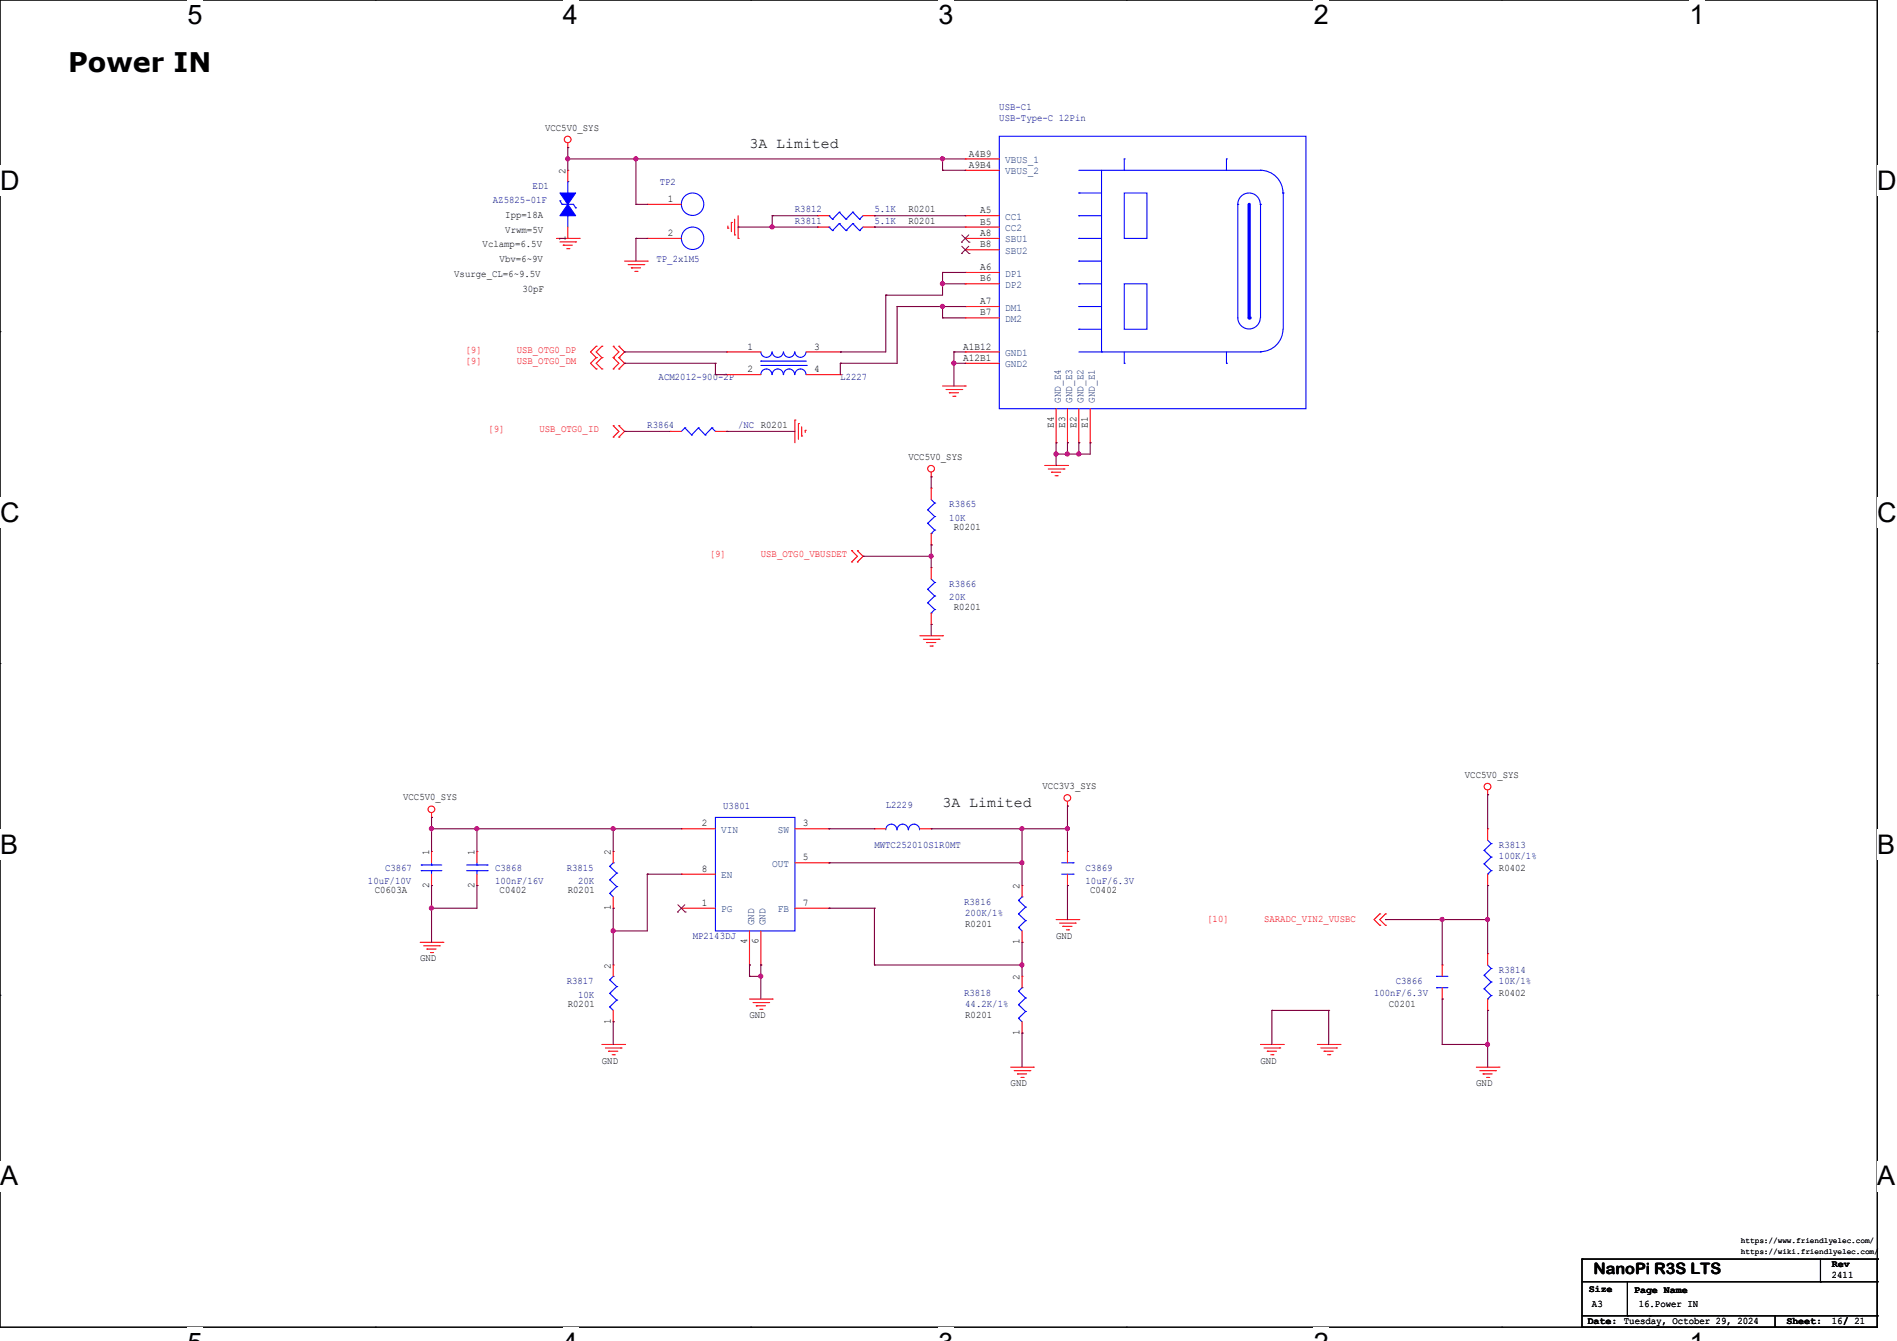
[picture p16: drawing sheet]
<svg xmlns="http://www.w3.org/2000/svg" width="297mm" height="210mm" viewBox="0 0 297 210" stroke-linecap="round" stroke-linejoin="round" font-family="sans-serif">
<defs><g id="words">
<g font-size="4.2">
<text x="29.4" y="3.8">5</text>
<text x="88.1" y="3.8">4</text>
<text x="146.9" y="3.8">3</text>
<text x="205.7" y="3.8">2</text>
<text x="264.5" y="3.8">1</text>
<text x="10.7" y="11.3">Power IN</text>
<text x="0" y="29.8">D</text>
<text x="293.9" y="29.8">D</text>
<text x="0" y="81.7">C</text>
<text x="293.9" y="81.7">C</text>
<text x="0" y="133.7">B</text>
<text x="293.9" y="133.7">B</text>
<text x="0" y="185.6">A</text>
<text x="293.9" y="185.6">A</text>
</g>
<text font-size="2.5" x="249.5" y="199.5">NanoPi R3S LTS</text>
<g font-size="2.3">
<text x="117.3" y="23.2">3A Limited</text>
<text x="147.6" y="126.3">3A Limited</text>
</g>
<g font-size="1.6" fill="#00007f">
<text x="156.5" y="17.2">USB-C1</text>
<text x="156.5" y="19">USB-Type-C 12Pin</text>
<text x="83.4" y="29.7">ED1</text>
<text x="103.3" y="29">TP2</text>
<text x="77.2" y="31.8">AZ5825-01F</text>
<text x="124.5" y="35">R3811</text>
<text x="124.5" y="33.2">R3812</text>
<text x="136.9" y="35">5.1K</text>
<text x="136.9" y="33.2">5.1K</text>
<text x="102.8" y="41.1">TP_2x1M5</text>
<text x="103.1" y="59.6">ACM2012-900-2P</text>
<text x="131.6" y="59.6">L2227</text>
<text x="101.3" y="67">R3864</text>
<text x="115.6" y="67">/NC R0201</text>
<text x="148.6" y="79.5">R3865</text>
<text x="148.6" y="81.6">10K</text>
<text x="148.6" y="91.9">R3866</text>
<text x="148.6" y="94">20K</text>
<text x="113.2" y="126.7">U3801</text>
<text x="138.7" y="126.6">L2229</text>
<text x="60.3" y="136.4">C3867</text>
<text x="77.5" y="136.4">C3868</text>
<text x="88.7" y="136.4">R3815</text>
<text x="136.9" y="132.8">MWTC252010S1R0MT</text>
<text x="170" y="136.4">C3869</text>
<text x="234.7" y="132.8">R3813</text>
<text x="234.7" y="134.6">100K/1%</text>
<text x="57.6" y="138.5">10uF/10V</text>
<text x="77.5" y="138.5">100nF/16V</text>
<text x="90.5" y="138.5">20K</text>
<text x="151" y="141.7">R3816</text>
<text x="151.1" y="143.5">200K/1%</text>
<text x="170" y="138.5">10uF/6.3V</text>
<text x="108.5" y="147">MP2143DJ</text>
<text x="88.7" y="154.1">R3817</text>
<text x="151" y="155.9">R3818</text>
<text x="215.1" y="155.9">100nF/6.3V</text>
<text x="218.5" y="154.1">C3866</text>
<text x="234.7" y="152.4">R3814</text>
<text x="234.7" y="154.1">10K/1%</text>
<text x="90.5" y="156.2">10K</text>
<text x="151.1" y="157.7">44.2K/1%</text>
</g>
<g font-size="1.6">
<text x="85.3" y="20.4">VCC5V0_SYS</text>
<text x="88.5" y="27.2" transform="rotate(-90 88.5 27.2)">2</text>
<text x="151.7" y="24.5">A4B9</text>
<text x="151.7" y="26.3">A9B4</text>
<text x="79.1" y="34.1">Ipp=18A</text>
<text x="104.6" y="31.6">1</text>
<text x="142.2" y="35">R0201</text>
<text x="142.2" y="33.2">R0201</text>
<text x="153.5" y="33.4">A5</text>
<text x="153.5" y="35.2">B5</text>
<text x="75.6" y="38.7">Vclamp=6.5V</text>
<text x="78.2" y="41.1">Vbv=6~9V</text>
<text x="79.1" y="36.4">Vrwm=5V</text>
<text x="88.5" y="37.7" transform="rotate(-90 88.5 37.7)">1</text>
<text x="104.6" y="37">2</text>
<text x="153.5" y="37">A8</text>
<text x="153.5" y="38.7">B8</text>
<text x="71.1" y="43.3">Vsurge_CL=6~9.5V</text>
<text x="81.8" y="45.7">30pF</text>
<text x="153.5" y="42.3">A6</text>
<text x="153.5" y="47.6">A7</text>
<text x="153.5" y="44.1">B6</text>
<text x="153.5" y="49.4">B7</text>
<text x="117" y="54.7">1</text>
<text x="117" y="58.3">2</text>
<text x="127.5" y="54.7">3</text>
<text x="127.5" y="58.3">4</text>
<text x="150.8" y="54.7">A1B12</text>
<text x="150.8" y="56.5">A12B1</text>
<text x="165" y="67" transform="rotate(-90 165 67)">E4</text>
<text x="166.8" y="67" transform="rotate(-90 166.8 67)">E3</text>
<text x="168.5" y="67" transform="rotate(-90 168.5 67)">E2</text>
<text x="170.3" y="67" transform="rotate(-90 170.3 67)">E1</text>
<text x="142.2" y="72">VCC5V0_SYS</text>
<text x="149.3" y="83">R0201</text>
<text x="149.3" y="95.5">R0201</text>
<text x="63.1" y="125.3">VCC5V0_SYS</text>
<text x="163.2" y="123.6">VCC3V3_SYS</text>
<text x="229.4" y="121.8">VCC5V0_SYS</text>
<text x="109.9" y="129.4">2</text>
<text x="125.7" y="129.4">3</text>
<text x="67.2" y="133.9" transform="rotate(-90 67.2 133.9)">1</text>
<text x="74.3" y="133.9" transform="rotate(-90 74.3 133.9)">1</text>
<text x="95.6" y="133.9" transform="rotate(-90 95.6 133.9)">2</text>
<text x="109.9" y="136.5">8</text>
<text x="125.7" y="134.7">5</text>
<text x="234.7" y="136.4">R0402</text>
<text x="58.7" y="139.9">C0603A</text>
<text x="67.2" y="139" transform="rotate(-90 67.2 139)">2</text>
<text x="74.3" y="139" transform="rotate(-90 74.3 139)">2</text>
<text x="78.2" y="139.9">C0402</text>
<text x="88.9" y="139.9">R0201</text>
<text x="95.6" y="142.6" transform="rotate(-90 95.6 142.6)">1</text>
<text x="109.9" y="141.9">1</text>
<text x="125.7" y="141.9">7</text>
<text x="159.6" y="139.2" transform="rotate(-90 159.6 139.2)">2</text>
<text x="170.7" y="139.9">C0402</text>
<text x="117" y="147.9" transform="rotate(-90 117 147.9)">4</text>
<text x="118.7" y="147.9" transform="rotate(-90 118.7 147.9)">6</text>
<text x="151.1" y="145.2">R0201</text>
<text x="159.6" y="147.9" transform="rotate(-90 159.6 147.9)">1</text>
<text x="165.4" y="147">GND</text>
<text x="65.8" y="150.6">GND</text>
<text x="95.6" y="151.7" transform="rotate(-90 95.6 151.7)">2</text>
<text x="159.6" y="153.5" transform="rotate(-90 159.6 153.5)">2</text>
<text x="234.7" y="155.9">R0402</text>
<text x="88.9" y="157.7">R0201</text>
<text x="95.6" y="160.4" transform="rotate(-90 95.6 160.4)">1</text>
<text x="117.3" y="159.5">GND</text>
<text x="151.1" y="159.5">R0201</text>
<text x="217.5" y="157.7">C0201</text>
<text x="94.2" y="166.6">GND</text>
<text x="159.6" y="162.1" transform="rotate(-90 159.6 162.1)">1</text>
<text x="197.4" y="166.6">GND</text>
<text x="158.2" y="170.1">GND</text>
<text x="231.1" y="170.1">GND</text>
<text x="248.8" y="202.4">Size</text>
<text x="255.9" y="202.5">Page Name</text>
<text x="286.8" y="200.2">2411</text>
<text x="286.8" y="198.5">Rev</text>
<text x="248.6" y="207.3">Date: Tuesday, October 29, 2024</text>
<text x="249.3" y="204.6">A3</text>
<text x="256.6" y="204.6">16.Power IN</text>
<text x="279.7" y="207.3">Sheet:</text>
<text x="286.8" y="207.3">16/ 21</text>
</g>
<g font-size="1.6" fill="#003f7f">
<text x="157.4" y="25.5">VBUS_1</text>
<text x="157.4" y="27.3">VBUS_2</text>
<text x="157.4" y="34.4">CC1</text>
<text x="157.4" y="38">SBU1</text>
<text x="157.4" y="39.8">SBU2</text>
<text x="157.4" y="36.2">CC2</text>
<text x="157.4" y="43.3">DP1</text>
<text x="157.4" y="45.1">DP2</text>
<text x="157.4" y="48.6">DM1</text>
<text x="157.4" y="50.4">DM2</text>
<text x="157.4" y="55.8">GND1</text>
<text x="157.4" y="57.5">GND2</text>
<text x="166.1" y="63.1" transform="rotate(-90 166.1 63.1)">GND_E4</text>
<text x="167.9" y="63.1" transform="rotate(-90 167.9 63.1)">GND_E3</text>
<text x="169.6" y="63.1" transform="rotate(-90 169.6 63.1)">GND_E2</text>
<text x="171.4" y="63.1" transform="rotate(-90 171.4 63.1)">GND_E1</text>
<text x="112.9" y="130.4">VIN</text>
<text x="121.8" y="130.4">SW</text>
<text x="112.9" y="137.5">EN</text>
<text x="120.9" y="135.8">OUT</text>
<text x="112.9" y="142.9">PG</text>
<text x="121.8" y="142.9">FB</text>
<text x="118.1" y="144.9" transform="rotate(-90 118.1 144.9)">GND</text>
<text x="119.8" y="144.9" transform="rotate(-90 119.8 144.9)">GND</text>
</g>
<g font-size="1.6" fill="#f00">
<text x="72.9" y="55.3">[9]</text>
<text x="72.9" y="57.1">[9]</text>
<text x="80.9" y="55.3">USB_OTG0_DP</text>
<text x="80.9" y="57.1">USB_OTG0_DM</text>
<text x="76.5" y="67.7">[9]</text>
<text x="84.5" y="67.7">USB_OTG0_ID</text>
<text x="111.1" y="87.3">[9]</text>
<text x="119.1" y="87.3">USB_OTG0_VBUSDET</text>
<text x="189" y="144.4">[10]</text>
<text x="197.9" y="144.4">SARADC_VIN2_VUSBC</text>
</g>
<g font-size="1.2">
<text x="272.6" y="196.4">https://wiki.friendlyelec.com/</text>
<text x="272.6" y="194.6">https://www.friendlyelec.com/</text>
</g>
</g></defs>
<path d="M0 0h293.9v207.9h-293.9z" fill="none" stroke="#000" stroke-width=".17"/>
<g fill="#fff">
<path d="M29.4 0h2.4v4.7h-2.4z"/>
<path d="M29.4 207.9h2.4v2.1h-2.4z"/>
</g>
<path d="M58.8 0h.1M58.8 207.9h.1" fill="none" stroke="#000" stroke-width=".17"/>
<g fill="#fff">
<path d="M88.1 0h2.4v4.7h-2.4z"/>
<path d="M88.1 207.9h2.4v2.1h-2.4z"/>
</g>
<path d="M117.6 0h.1M117.6 207.9h.1" fill="none" stroke="#000" stroke-width=".17"/>
<g fill="#fff">
<path d="M146.9 0h2.4v4.7h-2.4z"/>
<path d="M146.9 207.9h2.4v2.1h-2.4z"/>
</g>
<path d="M176.3 0h.1M176.3 207.9h.1" fill="none" stroke="#000" stroke-width=".17"/>
<g fill="#fff">
<path d="M205.7 0h2.4v4.7h-2.4z"/>
<path d="M205.7 207.9h2.4v2.1h-2.4z"/>
</g>
<path d="M235.1 0h.1M235.1 207.9h.1" fill="none" stroke="#000" stroke-width=".17"/>
<g fill="#fff">
<path d="M264.5 0h2.4v4.7h-2.4z"/>
<path d="M264.5 207.9h2.4v2.1h-2.4z"/>
<path d="M0 26h3v4.7h-3z"/>
<path d="M293.9 26h3.1v4.7h-3.1z"/>
<path d="M0 77.9h3v4.7h-3z"/>
<path d="M293.9 77.9h3.1v4.7h-3.1z"/>
</g>
<path d="M0 51.9h.1M293.9 51.9h.1" fill="none" stroke="#000" stroke-width=".17"/>
<g fill="#fff">
<path d="M0 129.9h2.8v4.7h-2.8z"/>
<path d="M293.9 129.9h2.9v4.7h-2.9z"/>
</g>
<path d="M0 103.9h.1M293.9 103.9h.1" fill="none" stroke="#000" stroke-width=".17"/>
<g fill="#fff">
<path d="M0 181.8h2.8v4.8h-2.8z"/>
<path d="M293.8 181.8h3v4.8h-3z"/>
</g>
<g fill="none" stroke="#000" stroke-width=".17">
<path d="M0 155.9h.1M293.9 155.9h.1M247.7 197.2h.1M247.7 197.2v10.7M247.7 197.2h46.2M285 197.2v3.5M293.9 197.2h.1M293.9 197.2v10.7h-46.2M247.7 207.9h.1M247.7 200.7h46.2M247.7 206.1h46.2M254.8 206.1h.1"/>
<path d="M254.8 200.7v5.4M258.4 206.1h.1M277.9 207.9h.1M277.9 206.1v1.8M285 200.7h.1M293.9 200.7h.1M293.9 206.1h.1"/>
</g>
<g fill="none" stroke="#f00" stroke-width=".17">
<path d="M87.1 37.3h3.6M87.7 37.9h2.4M88.2 38.4h.1M88.2 38.4h1.4M88.7 38.9h.4M88.9 23.1h.1M88.9 37.3h.1M88.9 26.7h.1M88.9 22.4v.7M88.9 26.7v1.7M88.9 35.6v1.7M89.1 38.9h.1"/>
<path d="M90.1 37.9h.1M90.7 37.3h.1M101.3 32h.1M101.3 37.3h.1M101.3 37.3h5.4M101.3 32h5.4M114 35.7h.1M114 35.4v.3M114.5 34.8h.1M114.5 34.8v1.5M115 36.8h.1M115 34.3v2.5"/>
<path d="M115.6 37.3h.1M115.6 33.8v3.5M128 35.6h.1M128 33.8h.1M128 35.6h1.8M128 33.8h1.8M135.1 35.6h1.8M135.1 33.8h1.8M136.9 35.6h.1M136.9 33.8h.1M93.3 56h.1M93.3 54.2h.1"/>
<path d="M93.3 57.8h.1M93.3 54.2l-.8 .9 .8 .9M93.3 56l-.8 .9 .8 .9M94.2 56h.1M94.2 54.2h.1M94.2 57.8h.1M94.2 54.2l-.9 .9 .9 .9M94.2 56l-.9 .9 .9 .9M96 56h.1M96 54.2h.1M96 57.8h.1M96 54.2l.9 .9-.9 .9"/>
<path d="M96 56l.9 .9-.9 .9M96.9 54.2h.1M96.9 56h.1M96.9 57.8h.1M96.9 54.2l.9 .9-.9 .9M96.9 56l.9 .9-.9 .9M97.8 40.9h3.5M98.3 41.4h2.5M98.8 42h.1M98.8 42h1.5M99.4 42.5h.3M99.7 42.5h.1"/>
<path d="M100.8 41.4h.1M101.3 40.9h.1M113.8 55.1h.1M113.8 58.7h.1M113.8 55.1h5.3M113.8 58.7h5.3M126.2 55.1h5.4M126.2 58.7h5.4M131.6 55.1h.1M131.6 58.7h.1M96 68.5h.1M96 66.7h.1"/>
<path d="M96 66.7l.9 .9-.9 .9M96.9 66.7h.1M96.9 68.5h.1M96.9 66.7l.9 .9-.9 .9M104.9 67.6h.1M104.9 67.6h1.8M112 67.6h1.8M113.8 67.6h.1M124.5 65.8h.1M124.5 65.8v3.5M125 66.3h.1M125 66.3v2.5"/>
<path d="M125.5 68.3h.1M125.5 66.8v1.5M126.1 67.4h.1M126.1 67.4v.3M145.8 74.7h.1M145.8 74v.7M147.6 60.5h3.5M148.1 61h2.5M148.6 61.5h.1M148.6 61.5h1.5M149.2 62.1h.3M149.5 62.1h.1"/>
<path d="M150.6 61h.1M151.1 60.5h.1M163.6 72.9h3.5M164.1 73.4h2.5M164.6 74h.1M164.6 74h1.5M165.2 74.5h.3M165.5 74.5h.1M166.6 73.4h.1M167.1 72.9h.1M133.4 88h.1M133.4 86.2h.1"/>
<path d="M133.4 86.2l.8 .9-.8 .9M134.2 86.2h.1M134.2 88h.1M134.2 86.2l.9 .9-.9 .9M144 99.6h3.6M145.8 88.9h.1M145.8 97.8h.1M145.8 88.9v1.8M145.8 96v1.8M147.6 99.6h.1M144.6 100.1h2.4M145.1 100.6h.1"/>
<path d="M145.1 100.6h1.4M145.6 101.2h.4M146 101.2h.1M147 100.1h.1M67.6 128h.1M67.6 133.4h.1M67.6 138.7h.1M67.6 127.3v.7M67.6 133.4v1.7M67.6 136.9v1.8M96 133.4h.1M96 133.4v1.7"/>
<path d="M106.7 129.8h.1M106.7 136.9h.1M106.7 129.8h5.3M106.7 136.9h5.3M124.5 129.8h5.3M124.5 135.1h5.3M129.8 129.8h.1M129.8 135.1h.1M136.9 129.8h.1M136.9 129.8h1.8M144 129.8h1.8M145.8 129.8h.1"/>
<path d="M160 138.7h.1M160 138.7v1.8M167.1 126.2h.1M167.1 138.7h.1M167.1 133.4h.1M167.1 125.5v.7M167.1 133.4v1.7M167.1 136.9v1.8M232.9 124.5h.1M232.9 129.8h.1M232.9 138.7h.1M232.9 123.7v.8"/>
<path d="M232.9 129.8v1.8M232.9 136.9v1.8M65.8 147.6h3.5M66.3 148.1h2.5M66.8 148.6h.1M66.8 148.6h1.5M67.4 149.2h.3M67.7 149.2h.1M68.8 148.1h.1M69.3 147.6h.1M96 142.2h.1M96 140.5v1.7"/>
<path d="M106.7 142.2h.1M106.7 142.2h5.3M117.3 151.1h.1M117.3 156.5h3.6M117.3 145.8v5.3M117.9 157h2.5M118.4 157.5h.1M118.4 157.5h1.4M119 158.1h.3M119.1 151.1h.1M119.1 145.8v5.3M119.3 158.1h.1"/>
<path d="M120.4 157h.1M120.9 156.5h.1M124.5 142.2h5.3M129.8 142.2h.1M160 147.6h.1M160 152.9h.1M160 145.8v1.8M160 152.9v1.8M165.4 144h3.5M165.9 144.6h2.5M166.4 145.1h.1M166.4 145.1h1.5"/>
<path d="M167 145.6h.3M167.3 145.6h.1M168.4 144.6h.1M168.9 144h.1M216 144.9h.1M216 143.1h.1M216 143.1l-.9 .9 .9 .9M216.9 144.9h.1M216.9 143.1h.1M216.9 143.1l-.9 .9 .9 .9M232.9 149.4h.1M232.9 158.2h.1"/>
<path d="M232.9 149.4v1.7M232.9 156.5v1.7M94.2 163.6h3.6M94.8 164.1h2.4M95.3 164.6h.1M95.3 164.6h1.4M95.8 165.2h.4M96.2 165.2h.1M97.2 164.1h.1M97.8 163.6h.1M158.2 167.1h3.6M158.8 167.7h2.4"/>
<path d="M159.3 168.2h.1M159.3 168.2h1.4M159.9 168.7h.3M160 161.8h.1M160 160v1.8M160.2 168.7h.1M161.2 167.7h.1M161.8 167.1h.1M197.4 163.6h3.5M197.9 164.1h2.5M198.4 164.6h.1M198.4 164.6h1.5"/>
<path d="M199 165.2h.3M199.3 165.2h.1M200.4 164.1h.1M200.9 163.6h.1M206.2 163.6h3.6M206.8 164.1h2.5M207.3 164.6h.1M207.3 164.6h1.4M207.9 165.2h.3M208.2 165.2h.1M209.3 164.1h.1M209.8 163.6h.1"/>
<path d="M231.1 167.1h3.6M231.7 167.7h2.4M232.2 168.2h.1M232.2 168.2h1.4M232.7 168.7h.4M233.1 168.7h.1M234.1 167.7h.1M234.7 167.1h.1"/>
<circle cx="88.9" cy="21.8" r=".52"/>
<circle cx="145.8" cy="73.4" r=".52"/>
<circle cx="67.6" cy="126.7" r=".52"/>
<circle cx="167.1" cy="125" r=".52"/>
<circle cx="232.9" cy="123.2" r=".52"/>
</g>
<g fill="none" stroke="#00f" stroke-width=".17">
<path d="M87.7 31.5h.1M87.7 31.5l.3 .5M88 32h.1M88 32h1.8l.3 .6M88.9 33.8h.1M88.9 28.4h.1M88.9 28.4v1.8M88.9 33.8v1.8M90.1 32.6h.1M129.8 35.6h.1M129.8 33.8h.1M129.8 35.6l.5 .5"/>
<path d="M129.8 33.8l.5 .5M130.3 36.1h.1M130.3 34.3h.1M131.4 35h.1M131.4 33.2h.1M131.4 35l1.1 1.1M131.4 35l-1.1 1.1M131.4 33.2l1.1 1.1M131.4 33.2l-1.1 1.1M132.5 36.1h.1M132.5 34.3h.1M133.5 35h.1"/>
<path d="M133.5 33.2h.1M133.5 35l1.1 1.1M133.5 35l-1 1.1M133.5 33.2l1.1 1.1M133.5 33.2l-1 1.1M134.6 36.1h.1M134.6 34.3h.1M135.1 35.6l-.5 .5M135.1 33.8l-.5 .5M168.9 26.7h28.5M193.8 32h.1M193.8 32a1.76 1.76 0 0 1 1.8-1.8 1.76 1.76 0 0 1 1.7 1.8"/>
<path d="M193.8 32v17.8a1.76 1.76 0 0 0 1.8 1.7 1.76 1.76 0 0 0 1.7-1.7M197.4 26.7h.1M197.4 26.7a3.5 3.5 0 0 1 3.5 3.6v-.1M197.4 32h.1M197.4 32v17.8M200.9 30.2h.1M200.9 30.2v21.4M119.1 58.7a.87 .87 0 0 1 .9-.9 .87 .87 0 0 1 .9 .9M119.1 55.1a.87 .87 0 0 0 .9 .9 .87 .87 0 0 0 .9-.9M119.1 56.6h.1M119.1 57.2h7.1M119.1 56.6h7.1"/>
<path d="M120.9 58.7a.87 .87 0 0 1 .9-.9 .87 .87 0 0 1 .8 .9M120.9 55.1a.87 .87 0 0 0 .9 .9 .87 .87 0 0 0 .8-.9M122.7 58.7a.87 .87 0 0 1 .8-.9 .87 .87 0 0 1 .9 .9M122.7 55.1a.87 .87 0 0 0 .8 .9 .87 .87 0 0 0 .9-.9M124.5 58.7a.87 .87 0 0 1 .8-.9 .87 .87 0 0 1 .9 .9M124.5 55.1a.87 .87 0 0 0 .8 .9 .87 .87 0 0 0 .9-.9M126.2 57.2h.1M168.9 55.1h28.5M197.4 55.1h.1M200.9 51.6a3.5 3.5 0 0 1-3.5 3.5M107.2 67h.1M107.2 67l-.5 .6"/>
<path d="M107.2 67l1.1 1.1M108.3 68.1h.1M109.3 67h.1M109.3 67l-1 1.1M109.3 67l1.1 1.1M110.4 68.1h.1M111.5 67h.1M111.5 67l-1.1 1.1M111.5 67l.5 .6M112 67.6h.1M145.2 92.3h.1M145.2 94.4h.1"/>
<path d="M145.2 92.3l1.1 1M145.2 94.4l1.1 1.1M145.8 96h.1M145.8 90.7l.5 .5M146.3 91.2h.1M146.3 93.3h.1M146.3 95.5h.1M146.3 91.2l-1.1 1.1M146.3 93.3l-1.1 1.1M146.3 95.5l-.5 .5M66 136.4h.1M66 135.5h.1"/>
<path d="M66 136.4h3.2M66 135.5h3.2M67.6 135.5h.1M67.6 136.4h.1M67.6 135.1v.4M67.6 136.4v.5M95.5 139.9h.1M95.5 137.8h.1M95.5 135.7h.1M95.5 139.9l.5 .6M95.5 137.8l1.1 1.1M95.5 135.7l1.1 1"/>
<path d="M96 135.1h.1M96 135.1l-.5 .6M96.6 138.9h.1M96.6 136.7h.1M96.6 138.9l-1.1 1M96.6 136.7l-1.1 1.1M112 128h12.5v17.8h-12.5zM138.7 130a.87 .87 0 0 1 .9-.9 .87 .87 0 0 1 .8 .9M140.5 130a.87 .87 0 0 1 .8-.9 .87 .87 0 0 1 .9 .9M142.2 130a.87 .87 0 0 1 .9-.9 .87 .87 0 0 1 .9 .9M166.2 136.9h1.8M166.2 135.1h1.8"/>
<path d="M168 136.9h.1M168 135.1h.1M232.4 133.2h.1M232.4 135.3h.1M232.4 133.2l1.1 1M232.4 135.3l1.1 1.1M232.9 136.9h.1M232.9 131.6l.6 .5M233.5 132.1h.1M233.5 134.2h.1M233.5 136.4h.1M233.5 132.1l-1.1 1.1"/>
<path d="M233.5 134.2l-1.1 1.1M233.5 136.4l-.6 .5M159.5 145.2h.1M159.5 143.1h.1M159.5 141h.1M159.5 159.5h.1M159.5 157.4h.1M159.5 155.2h.1M159.5 145.2l.5 .6M159.5 143.1l1.1 1.1M159.5 141l1.1 1.1M159.5 159.5l.5 .5"/>
<path d="M159.5 157.4l1.1 1M159.5 155.2l1.1 1.1M160 140.5h.1M160 154.7h.1M160 140.5l-.5 .5M160 154.7l-.5 .5M160.6 144.2h.1M160.6 142.1h.1M160.6 158.4h.1M160.6 156.3h.1M160.6 144.2l-1.1 1M160.6 142.1l-1.1 1"/>
<path d="M160.6 158.4l-1.1 1.1M160.6 156.3l-1.1 1.1M232.4 152.7h.1M232.4 154.9h.1M232.4 152.7l1.1 1.1M232.4 154.9l1.1 1M232.9 156.5h.1M232.9 151.1l.6 .6M233.5 151.7h.1M233.5 153.8h.1M233.5 155.9h.1M233.5 151.7l-1.1 1"/>
<path d="M233.5 153.8l-1.1 1.1M233.5 155.9l-.6 .6"/>
<circle cx="108.4" cy="37.3" r="1.76"/>
<circle cx="108.4" cy="32" r="1.76"/>
</g>
<g fill="#00f" stroke="#00f" stroke-width=".17">
<path d="M88.9 32l1.2 1.8h-2.4z" fill-rule="evenodd"/>
<path d="M87.7 30.2h2.4l-1.2 1.8z" fill-rule="evenodd"/>
</g>
<path d="M106.1 142.8h.1M106.1 141.7l1.2 1.1M107.2 141.7l-1.1 1.1M107.3 142.8h.1" fill="none" stroke="#7f3f00" stroke-width=".16"/>
<path d="M195.6 32v17.8" fill="none" stroke="#00f" stroke-width=".51"/>
<circle cx="195.6" cy="49.8" r=".25" fill="#00f"/>
<g fill="none" stroke="#00f" stroke-width=".17">
<path d="M156.5 21.3h48v42.7h-48zM168.9 30.2h.1M168.9 33.8h.1M168.9 37.3h.1M168.9 30.2h3.6M168.9 33.8h3.6M168.9 37.3h3.6M172.5 26.7v28.4M176 30.2h3.6v7.1h-3.6zM176 24.9h.1M176 24.9v1.8M192 24.9h.1"/>
<path d="M192 24.9v1.8M168.9 40.9h.1M168.9 44.4h.1M168.9 48h.1M168.9 51.6h.1M168.9 40.9h3.6M168.9 44.4h3.6M168.9 48h3.6M168.9 51.6h3.6M172.5 55.1h.1M176 44.5h3.6v7.1h-3.6zM176 56.9h.1"/>
<path d="M176 55.1v1.8M192 56.9h.1M192 55.1v1.8M145.2 79.8h.1M145.2 79.8l1.1 1.1M145.8 78.2l.5 .6M146.3 78.8h.1M146.3 78.8l-1.1 1M145.2 82h.1M145.2 82l1.1 1M145.8 83.6h.1M146.3 80.9h.1"/>
<path d="M146.3 83h.1M146.3 80.9l-1.1 1.1M146.3 83l-.5 .6M73.1 136.4h3.2M73.1 135.5h3.2M74.7 135.5h.1M74.7 136.4h.1M74.7 135.1v.4M74.7 136.4v.5M76.3 136.4h.1M76.3 135.5h.1M95.5 157.7h.1"/>
<path d="M95.5 155.6h.1M95.5 153.5h.1M95.5 157.7l.5 .5M95.5 155.6l1.1 1M95.5 153.5l1.1 1M96 152.9h.1M96 152.9l-.5 .6M96.6 156.6h.1M96.6 154.5h.1M96.6 156.6l-1.1 1.1M96.6 154.5l-1.1 1.1M224.9 154.7h.1"/>
<path d="M224.9 152.9h.1M224.9 154.7h1.8M224.9 152.9h1.8"/>
</g>
<g fill="none" stroke="#f00" stroke-width=".17">
<path d="M151.1 24.9h.1M151.1 33.8h.1M151.1 37.3h.1M151.1 26.7h.1M151.1 39.1h.1M151.1 35.6h.1M151.1 24.9h5.4M151.1 33.8h5.4M151.1 37.3h5.4M151.1 26.7h5.4M151.1 39.1h5.4M151.1 35.6h5.4"/>
<path d="M151.1 55.1h.1M151.1 42.7h.1M151.1 48h.1M151.1 56.9h.1M151.1 49.8h.1M151.1 44.4h.1M151.1 55.1h5.4M151.1 42.7h5.4M151.1 48h5.4M151.1 56.9h5.4M151.1 49.8h5.4M151.1 44.4h5.4"/>
<path d="M145.8 76.5h.1M145.8 76.5v1.7M165.4 69.3h.1M165.4 64v5.3M167.1 69.3h.1M167.1 64v5.3M168.9 69.3h.1M168.9 64v5.3M170.7 69.3h.1M170.7 64v5.3M145.8 85.3h.1M145.8 83.6v1.7"/>
<path d="M74.7 133.4h.1M74.7 138.7h.1M74.7 133.4v1.7M74.7 136.9v1.8M96 151.1h.1M96 151.1v1.8M96 158.2v1.8M225.8 156.5h.1M225.8 151.1h.1M225.8 151.1v1.8M225.8 154.7v1.8M96 160h.1"/>
</g>
<path d="M150.5 37.9h.1M150.5 39.7h.1M150.6 36.8l1.1 1.1M150.6 38.6l1.1 1.1M151.7 36.8l-1.2 1.1M151.7 38.6l-1.2 1.1M151.7 37.9h.1M151.7 39.7h.1" fill="none" stroke="#7f3f00" stroke-width=".16"/>
<g fill="none" stroke="#7f003f" stroke-width=".17">
<path d="M88.9 23.1h.1M88.9 24.9h.1M88.9 23.1v3.6M88.9 24.9h62.2M99.6 32h.1M99.6 24.9h.1M99.6 37.3h.1M99.6 32h1.7M99.6 24.9v7.1M99.6 37.3v3.6M99.6 37.3h1.7M115.6 35.6h.1"/>
<path d="M115.6 35.6h12.4M120.9 33.8h.1M120.9 35.6h.1M120.9 33.8h7.1M120.9 33.8v1.8M136.9 33.8h.1M136.9 35.6h.1M136.9 35.6h14.2M136.9 33.8h14.2M147.6 24.9h.1M147.6 26.7h.1M147.6 24.9v1.8"/>
<path d="M147.6 26.7h3.5M97.8 55.1h.1M97.8 56.9h.1M97.8 55.1h16M97.8 56.9h14.2M112 58.7h.1M112 56.9h.1M112 58.7h1.8M112 56.9v1.8M131.6 55.1h.1M131.6 56.9h.1M131.6 56.9v1.8"/>
<path d="M138.7 46.2h.1M138.7 46.2v8.9h-7.1M140.5 48h.1M140.5 48v8.9h-8.9M140.5 48h10.6M147.6 44.4h.1M147.6 48h.1M147.6 49.8h.1M147.6 42.7h.1M147.6 42.7v3.5h-8.9M147.6 48v1.8M147.6 44.4h3.5"/>
<path d="M147.6 49.8h3.5M147.6 42.7h3.5M149.4 55.1h.1M149.4 56.9h.1M149.4 55.1h1.7M149.4 55.1v5.4M149.4 56.9h1.7M97.8 67.6h.1M97.8 67.6h7.1M113.8 67.6h.1M113.8 67.6h10.7M145.8 74.7h.1"/>
<path d="M145.8 74.7v1.8M165.4 71.1h.1M165.4 69.3h.1M165.4 69.3v3.6M167.1 71.1h.1M167.1 69.3h.1M167.1 69.3v1.8M168.9 69.3h.1M168.9 71.1h.1M168.9 69.3v1.8M170.7 69.3h.1M170.7 69.3v1.8h-5.3"/>
<path d="M135.1 87.1h.1M135.1 87.1h10.7M145.8 85.3h.1M145.8 87.1h.1M145.8 97.8h.1M145.8 85.3v3.6M145.8 97.8v1.8M67.6 129.8h.1M67.6 128h.1M67.6 138.7h.1M67.6 128v5.4M67.6 138.7v8.9"/>
<path d="M67.6 129.8h39.1M74.7 138.7h.1M74.7 129.8h.1M74.7 138.7v3.5h-7.1M74.7 129.8v3.6M96 129.8h.1M96 129.8v3.6M101.3 136.9h.1M101.3 136.9h5.4M101.3 136.9v8.9h-5.3M129.8 129.8h.1M129.8 135.1h.1"/>
<path d="M129.8 129.8h7.1M129.8 135.1h30.2M145.8 129.8h.1M145.8 129.8h21.3M160 129.8h.1M160 135.1h.1M160 129.8v8.9M167.1 129.8h.1M167.1 126.2h.1M167.1 138.7h.1M167.1 126.2v7.2M167.1 138.7v5.3"/>
<path d="M232.9 138.7h.1M232.9 124.5h.1M232.9 124.5v5.3M232.9 138.7v10.7M67.6 142.2h.1M96 145.8h.1M96 142.2h.1M96 142.2v8.9M117.3 151.1h.1M117.3 152.9h.1M117.3 151.1v1.8M117.3 152.9h1.8"/>
<path d="M119.1 151.1h.1M119.1 152.9h.1M119.1 151.1v5.4M129.8 142.2h.1M129.8 142.2h7.1M136.9 151.1h.1M136.9 142.2h.1M136.9 151.1h23.1M136.9 142.2v8.9M160 147.6h.1M160 151.1h.1M160 147.6v5.3"/>
<path d="M199.1 158.2h.1M199.1 158.2v5.4M199.1 158.2h8.9M208 158.2h.1M208 158.2v5.4M216.9 144h.1M216.9 144h16M225.8 144h.1M225.8 156.5h.1M225.8 144v7.1M225.8 156.5v7.1M232.9 144h.1"/>
<path d="M232.9 158.2h.1M232.9 158.2v8.9M96 160h.1M96 160v3.6M160 161.8h.1M160 161.8v5.3M225.8 163.6h.1M225.8 163.6h7.1M232.9 163.6h.1"/>
</g>
<g fill="#f0f" stroke="#f0f" stroke-width=".17">
<circle cx="168.9" cy="71.1" r=".32"/>
<circle cx="120.9" cy="35.5" r=".32"/>
<circle cx="67.5" cy="142.2" r=".32"/>
<circle cx="96" cy="129.8" r=".32"/>
<circle cx="74.7" cy="129.8" r=".32"/>
<circle cx="67.5" cy="129.8" r=".32"/>
<circle cx="119.1" cy="152.9" r=".32"/>
<circle cx="160" cy="129.8" r=".32"/>
<circle cx="160" cy="135.1" r=".32"/>
<circle cx="167.1" cy="129.8" r=".32"/>
<circle cx="160" cy="151.1" r=".32"/>
<circle cx="96" cy="145.8" r=".32"/>
<circle cx="232.9" cy="144" r=".32"/>
<circle cx="225.8" cy="144" r=".32"/>
<circle cx="232.9" cy="163.6" r=".32"/>
<circle cx="167.1" cy="71.1" r=".32"/>
<circle cx="165.3" cy="71.1" r=".32"/>
<circle cx="149.3" cy="56.9" r=".32"/>
<circle cx="88.9" cy="24.9" r=".32"/>
<circle cx="147.6" cy="48" r=".32"/>
<circle cx="147.6" cy="44.4" r=".32"/>
<circle cx="145.8" cy="87.1" r=".32"/>
<circle cx="147.6" cy="24.9" r=".32"/>
<circle cx="99.5" cy="24.9" r=".32"/>
</g>
<use href="#words"/>
</svg>
